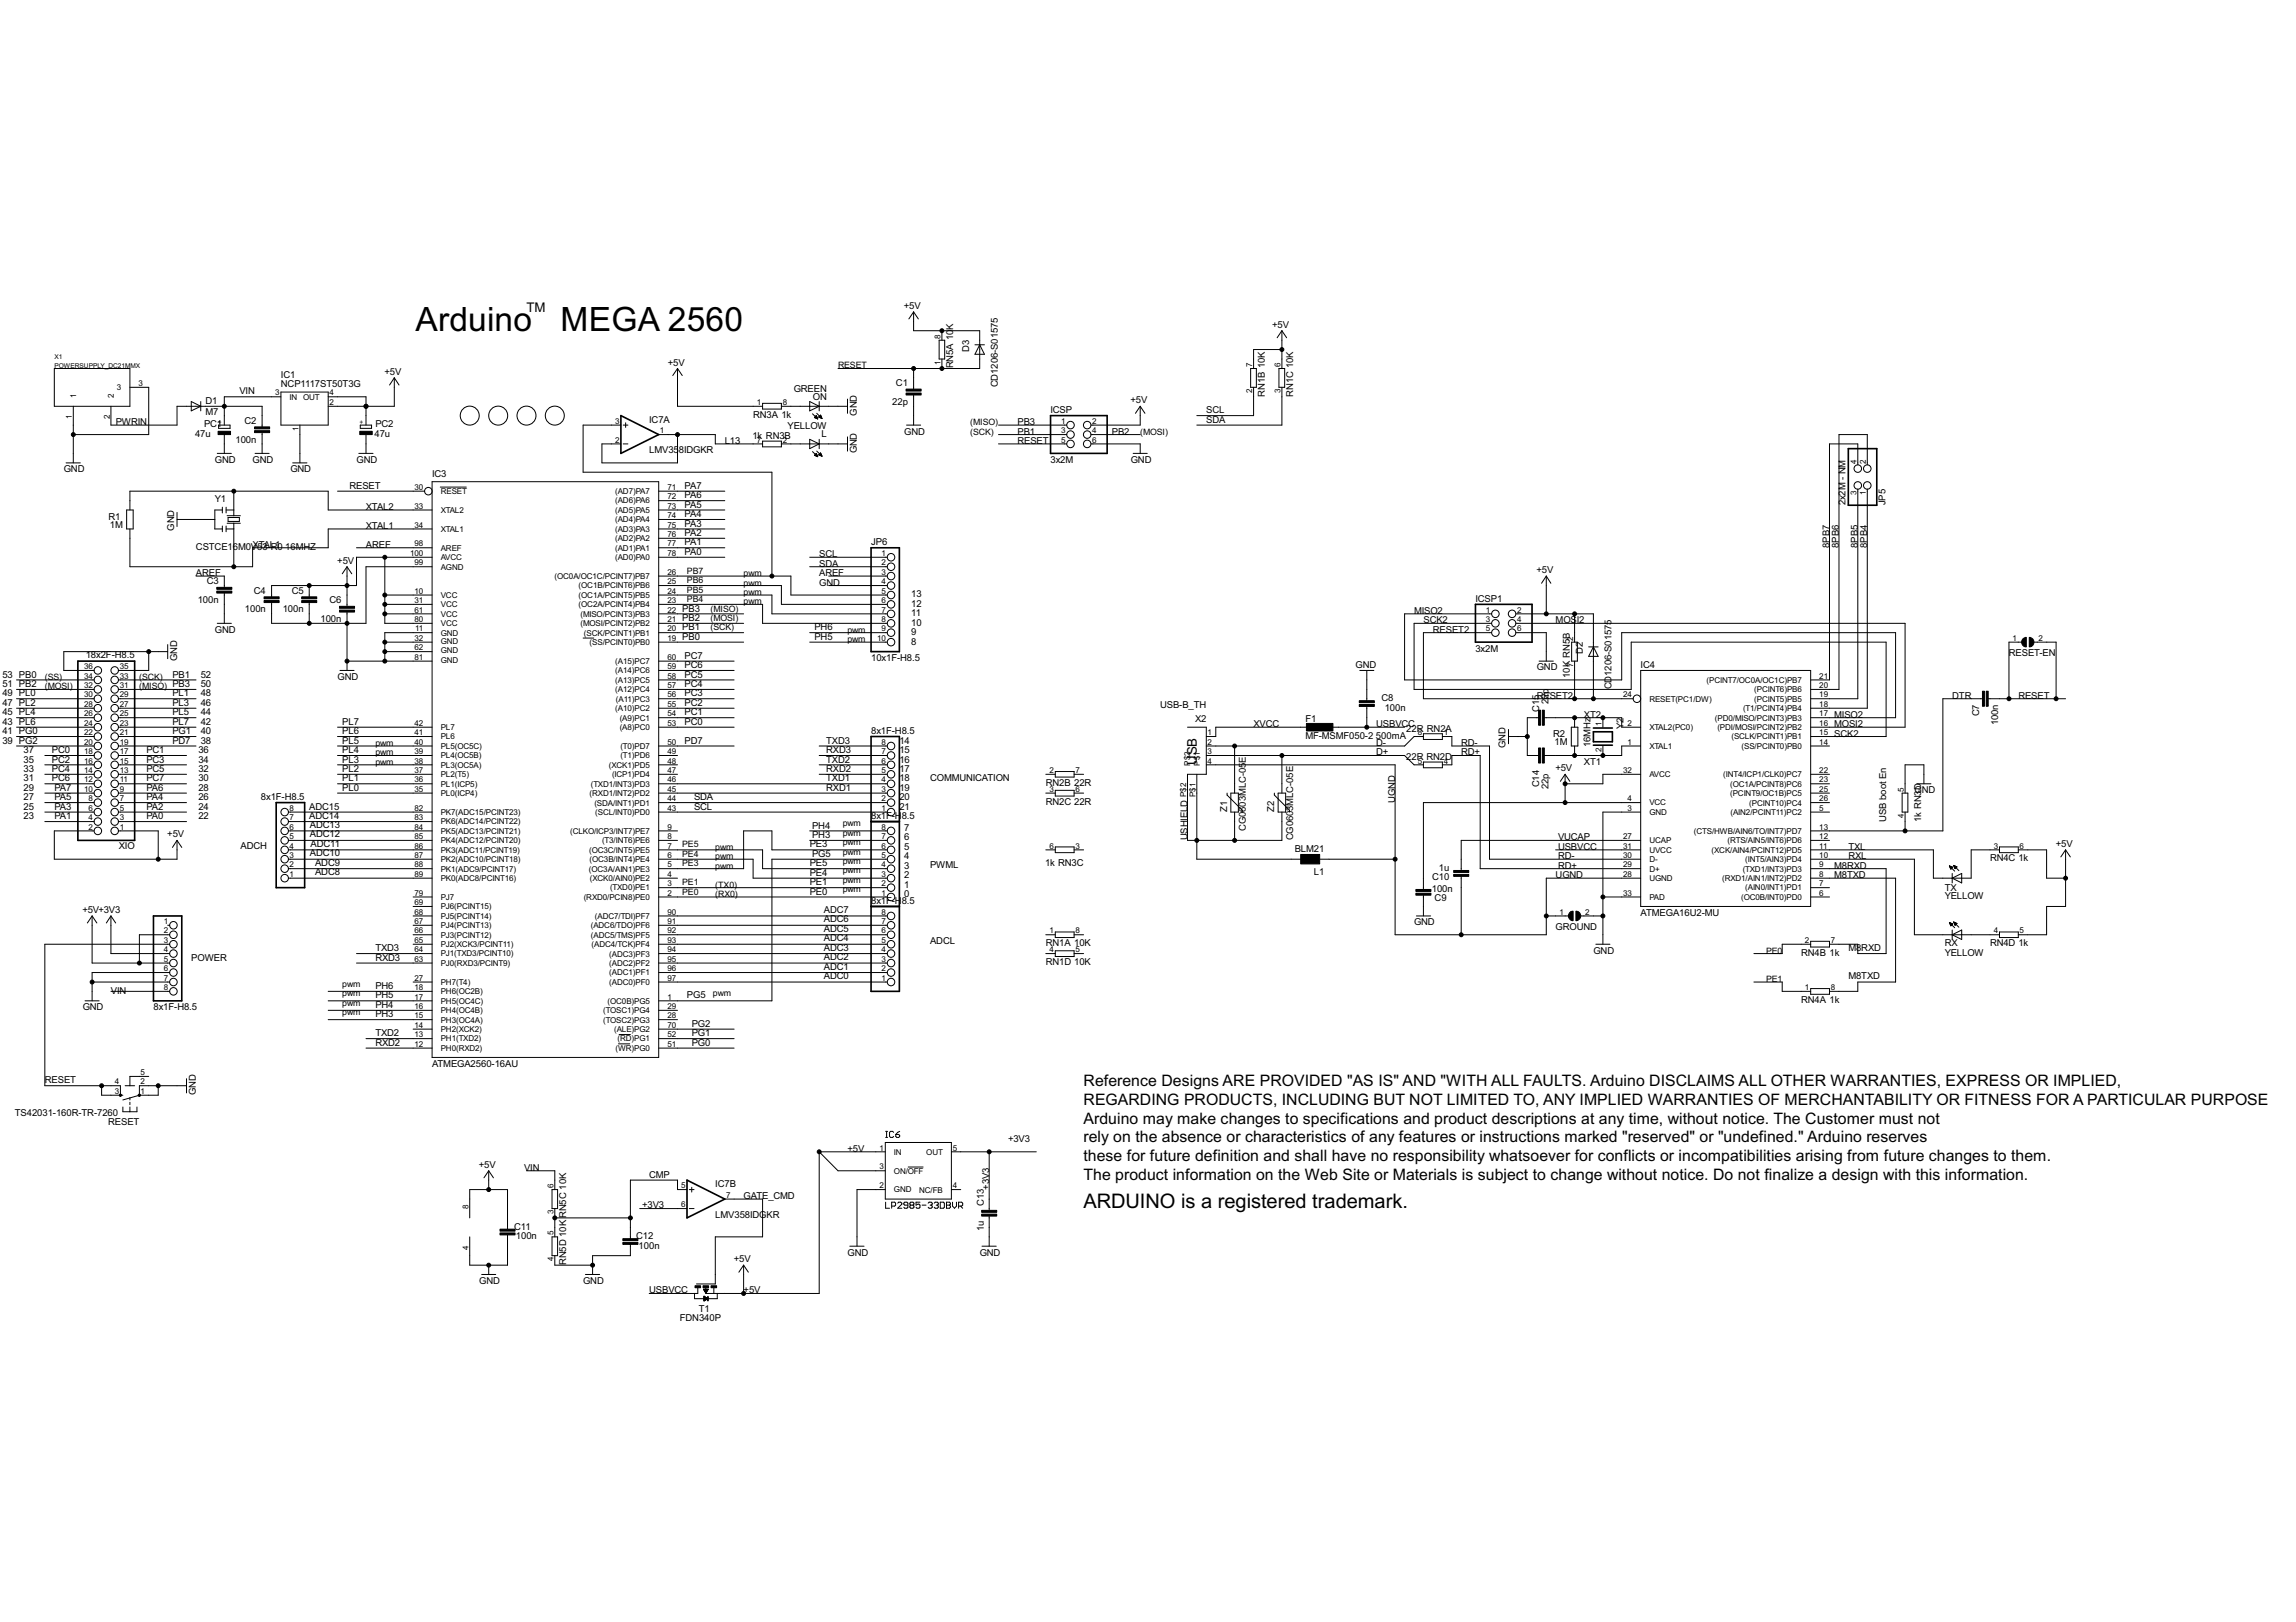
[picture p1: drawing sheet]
<svg xmlns="http://www.w3.org/2000/svg" width="297mm" height="210mm" viewBox="0 0 297 210" stroke-linecap="round" stroke-linejoin="round" font-family="sans-serif">
<defs><g id="words">
<g font-size="4.8">
<text x="53.8" y="42.8">Arduino</text>
<text x="72.5" y="42.8">MEGA 2560</text>
</g>
<text font-size="2.9" x="140.2" y="156.4">ARDUINO is a registered trademark.</text>
<g font-size="2.3">
<text x="140.2" y="140.5">Reference Designs ARE PROVIDED &quot;AS IS&quot; AND &quot;WITH ALL FAULTS. Arduino DISCLAIMS ALL OTHER WARRANTIES, EXPRESS OR IMPLIED,</text>
<text x="140.2" y="143">REGARDING PRODUCTS, INCLUDING BUT NOT LIMITED TO, ANY IMPLIED WARRANTIES OF MERCHANTABILITY OR FITNESS FOR A PARTICULAR PURPOSE</text>
<text x="140.2" y="145.4">Arduino may make changes to specifications and product descriptions at any time, without notice. The Customer must not</text>
<text x="140.2" y="147.8">rely on the absence or characteristics of any features or instructions marked &quot;reserved&quot; or &quot;undefined.&quot; Arduino reserves</text>
<text x="140.2" y="150.3">these for future definition and shall have no responsibility whatsoever for conflicts or incompatibilities arising from future changes to them.</text>
<text x="140.2" y="152.7">The product information on the Web Site or Materials is subject to change without notice. Do not finalize a design with this information.</text>
</g>
<g font-size="1.9">
<text x="68.1" y="40.4">TM</text>
<text x="154.8" y="99" transform="rotate(-90 154.8 99)">USB</text>
</g>
<g font-size="1.4">
<text x="116.9" y="40">+5V</text>
<text x="86.4" y="47.3">+5V</text>
<text x="123.3" y="47.7" transform="rotate(-90 123.3 47.7)">RN5A 10</text>
<text x="123.3" y="42.7" transform="rotate(-90 123.3 42.7)">K</text>
<text x="125.4" y="45.6" transform="rotate(-90 125.4 45.6)">D3</text>
<text x="164.6" y="42.4">+5V</text>
<text x="26.6" y="53.7">M7</text>
<text x="26.6" y="52.3">D1</text>
<text x="31" y="51">VIN</text>
<text x="36.3" y="50.1">NCP1117ST50T3G</text>
<text x="36.3" y="48.9">IC1</text>
<text x="49.7" y="48.5">+5V</text>
<text x="102.7" y="50.7">GREEN</text>
<text x="105.2" y="51.7">ON</text>
<text x="110.9" y="53.8" transform="rotate(-90 110.9 53.8)">GND</text>
<text x="115.4" y="52.4">22p</text>
<text x="115.9" y="49.9">C1</text>
<text x="129.1" y="50.1" transform="rotate(-90 129.1 50.1)">CD1206-S01575</text>
<text x="135.9" y="53.5">ICSP</text>
<text x="146.2" y="52.2">+5V</text>
<text x="156.1" y="53.5">SCL</text>
<text x="163.6" y="51.3" transform="rotate(-90 163.6 51.3)">RN1B 10K</text>
<text x="167.3" y="51.3" transform="rotate(-90 167.3 51.3)">RN1C 10K</text>
<text x="15" y="55">PWRIN</text>
<text x="25.2" y="56.5">47u</text>
<text x="26.4" y="55.3">PC1</text>
<text x="27.8" y="59.9">GND</text>
<text x="30.5" y="57.3">100n</text>
<text x="31.6" y="54.8">C2</text>
<text x="32.7" y="59.9">GND</text>
<text x="46.1" y="59.9">GND</text>
<text x="48.4" y="56.5">47u</text>
<text x="48.6" y="55.3">PC2</text>
<text x="84" y="58.7">LMV35</text>
<text x="84" y="54.7">IC7A</text>
<text x="87.8" y="58.7">8IDGKR</text>
<text x="93.8" y="57.5">L13</text>
<text x="97.3" y="56.8">1k RN3B</text>
<text x="97.4" y="54">RN3A 1k</text>
<text x="101.9" y="55.6">YELLOW</text>
<text x="106.3" y="56.6">L</text>
<text x="110.9" y="58.7" transform="rotate(-90 110.9 58.7)">GND</text>
<text x="117" y="56.2">GND</text>
<text x="131.6" y="57.5">RESET</text>
<text x="131.6" y="55">PB3</text>
<text x="131.6" y="56.2">PB1</text>
<text x="135.9" y="59.9">3x2M</text>
<text x="143.8" y="56.2">PB2</text>
<text x="146.3" y="59.9">GND</text>
<text x="156.1" y="54.7">SDA</text>
<text x="8.3" y="61.1">GND</text>
<text x="27.8" y="65">Y1</text>
<text x="37.6" y="61.1">GND</text>
<text x="45.2" y="63.3">RESET</text>
<text x="55.9" y="61.7">IC3</text>
<text x="88.6" y="65.7">PA5</text>
<text x="88.6" y="64.5">PA6</text>
<text x="88.6" y="63.3">PA7</text>
<text x="238.8" y="65.4" transform="rotate(-90 238.8 65.4)">2x2M - NM</text>
<text x="243.9" y="65.4" transform="rotate(-90 243.9 65.4)">JP5</text>
<text x="14" y="67.3">R1</text>
<text x="14.2" y="68.3">1M</text>
<text x="22.5" y="68.7" transform="rotate(-90 22.5 68.7)">GND</text>
<text x="25.4" y="71.1">CSTCE16M0VX5T3A-LR10</text>
<text x="36.9" y="71.1">16MHZ</text>
<text x="47.3" y="70.9">AREF</text>
<text x="47.3" y="66">XTAL2</text>
<text x="47.3" y="68.4">XTAL1</text>
<text x="88.6" y="71.8">PA0</text>
<text x="88.6" y="70.6">PA1</text>
<text x="88.6" y="69.4">PA2</text>
<text x="88.6" y="68.1">PA3</text>
<text x="88.6" y="66.9">PA4</text>
<text x="112.7" y="70.6">JP6</text>
<text x="236.7" y="70.9" transform="rotate(-90 236.7 70.9)">8PB7</text>
<text x="237.9" y="70.9" transform="rotate(-90 237.9 70.9)">8PB6</text>
<text x="240.4" y="70.9" transform="rotate(-90 240.4 70.9)">8PB5</text>
<text x="241.6" y="70.9" transform="rotate(-90 241.6 70.9)">8PB4</text>
<text x="25.4" y="74.6">AREF</text>
<text x="26.7" y="75.6">C3</text>
<text x="32.8" y="76.8">C4</text>
<text x="37.7" y="76.8">C5</text>
<text x="43.6" y="73">+5V</text>
<text x="106" y="75.8">GND</text>
<text x="106" y="74.6">AREF</text>
<text x="106" y="73.3">SDA</text>
<text x="106" y="72.1">SCL</text>
<text x="117.9" y="77.3">13</text>
<text x="190.9" y="77.9">ICSP1</text>
<text x="198.8" y="74.2">+5V</text>
<text x="25.6" y="78">100n</text>
<text x="27.8" y="81.9">GND</text>
<text x="31.7" y="79.3">100n</text>
<text x="36.6" y="79.3">100n</text>
<text x="41.5" y="80.5">100n</text>
<text x="42.6" y="78">C6</text>
<text x="88.3" y="79.1">PB3</text>
<text x="88.3" y="80.4">PB2</text>
<text x="88.3" y="81.6">PB1</text>
<text x="88.3" y="82.8">PB0</text>
<text x="105.4" y="82.8">PH5</text>
<text x="105.4" y="81.6">PH6</text>
<text x="117.9" y="83.4">8</text>
<text x="117.9" y="82.2">9</text>
<text x="117.9" y="81">10</text>
<text x="117.9" y="79.7">11</text>
<text x="117.9" y="78.5">12</text>
<text x="182.9" y="79.4">MISO2</text>
<text x="184.2" y="80.7">SCK2</text>
<text x="185.4" y="81.9">RESET2</text>
<text x="201.3" y="80.7">MOS</text>
<text x="204" y="80.7">I2</text>
<text x=".3" y="88.9">51 PB2</text>
<text x=".3" y="87.7">53 PB0</text>
<text x="11.1" y="85.2">18x2F-H8.5</text>
<text x="22.3" y="87.7">PB1</text>
<text x="22.9" y="85.5" transform="rotate(-90 22.9 85.5)">GND</text>
<text x="26" y="87.7">52</text>
<text x="26" y="88.9">50</text>
<text x="43.7" y="88">GND</text>
<text x="88.6" y="88.9">PC4</text>
<text x="88.6" y="87.7">PC5</text>
<text x="88.6" y="86.5">PC6</text>
<text x="88.6" y="85.2">PC7</text>
<text x="112.7" y="85.5">10x1F-H8.5</text>
<text x="175.4" y="86.4">GND</text>
<text x="190.9" y="84.3">3x2M</text>
<text x="198.8" y="86.8">GND</text>
<text x="203.1" y="87.7" transform="rotate(-90 203.1 87.7)">10K RN5B</text>
<text x="204.8" y="84.6" transform="rotate(-90 204.8 84.6)">D2</text>
<text x="208.5" y="89.2" transform="rotate(-90 208.5 89.2)">CD1206-S01575</text>
<text x="212.3" y="86.4">IC4</text>
<text x="259.9" y="84.9">RESET-EN</text>
<text x=".3" y="90.1">49 PL0</text>
<text x=".3" y="91.3">47 PL2</text>
<text x=".3" y="92.6">45 PL4</text>
<text x=".3" y="93.8">43 PL6</text>
<text x=".3" y="95">41 PG0</text>
<text x="22.3" y="95">PG1</text>
<text x="22.3" y="90.1">PL1</text>
<text x="22.3" y="91.3">PL3</text>
<text x="22.3" y="92.6">PL5</text>
<text x="22.3" y="93.8">PL7</text>
<text x="26" y="90.1">48</text>
<text x="26" y="91.3">46</text>
<text x="26" y="92.6">44</text>
<text x="26" y="93.8">42</text>
<text x="26" y="95">40</text>
<text x="44.3" y="95">PL6</text>
<text x="44.3" y="93.8">PL7</text>
<text x="88.6" y="93.8">PC0</text>
<text x="88.6" y="92.6">PC1</text>
<text x="88.6" y="91.3">PC2</text>
<text x="88.6" y="90.1">PC3</text>
<text x="112.7" y="94.9">8x1F-H8.5</text>
<text x="150.1" y="91.7">USB-B_TH</text>
<text x="154.6" y="93.5">X2</text>
<text x="162.2" y="94.1">XVCC</text>
<text x="168.9" y="95.7">MF-MSMF050-2</text>
<text x="168.9" y="93.4">F1</text>
<text x="178" y="95.7">500mA</text>
<text x="178.1" y="94.1">USBVCC</text>
<text x="178.7" y="90.7">C8</text>
<text x="179.1" y="92">100n</text>
<text x="181.9" y="94.7">22R RN2A</text>
<text x="198.8" y="90.4">RESET2</text>
<text x="199.1" y="92.1" transform="rotate(-90 199.1 92.1)">C15</text>
<text x="200.3" y="91.1" transform="rotate(-90 200.3 91.1)">22p</text>
<text x="200.9" y="95.4">R2</text>
<text x="204.9" y="92.9">XT2</text>
<text x="210" y="94.3" transform="rotate(-90 210 94.3)">Y2</text>
<text x="237.3" y="92.9">MISO2</text>
<text x="237.3" y="94.1">MOSI2</text>
<text x="237.3" y="95.3">SCK2</text>
<text x="252.6" y="90.4">DTR</text>
<text x="256" y="92.7" transform="rotate(-90 256 92.7)">C7</text>
<text x="258.5" y="93.9" transform="rotate(-90 258.5 93.9)">100n</text>
<text x="261.1" y="90.4">RESET</text>
<text x=".3" y="96.2">39 PG2</text>
<text x="3.1" y="101.1">31</text>
<text x="3.1" y="99.9">33</text>
<text x="3.1" y="98.7">35</text>
<text x="3.1" y="97.5">37</text>
<text x="6.7" y="97.5">PC0</text>
<text x="6.7" y="98.7">PC2</text>
<text x="6.7" y="99.9">PC4</text>
<text x="6.7" y="101.1">PC6</text>
<text x="18.9" y="97.5">PC1</text>
<text x="18.9" y="98.7">PC3</text>
<text x="18.9" y="99.9">PC5</text>
<text x="18.9" y="101.1">PC7</text>
<text x="22.3" y="96.2">PD7</text>
<text x="25.7" y="101.1">30</text>
<text x="25.7" y="99.9">32</text>
<text x="25.7" y="98.7">34</text>
<text x="25.7" y="97.5">36</text>
<text x="26" y="96.2">38</text>
<text x="44.3" y="101.1">PL1</text>
<text x="44.3" y="99.9">PL2</text>
<text x="44.3" y="98.7">PL3</text>
<text x="44.3" y="97.5">PL4</text>
<text x="44.3" y="96.2">PL5</text>
<text x="88.6" y="96.2">PD7</text>
<text x="106.9" y="101.1">TXD1</text>
<text x="106.9" y="99.9">RXD2</text>
<text x="106.9" y="97.5">RXD3</text>
<text x="106.9" y="98.7">TXD2</text>
<text x="106.9" y="96.2">TXD3</text>
<text x="116.4" y="97.5">15</text>
<text x="116.4" y="98.7">16</text>
<text x="116.4" y="99.9">17</text>
<text x="116.4" y="101.1">18</text>
<text x="116.4" y="96.2">14</text>
<text x="120.3" y="101.1">COMMUNICATION</text>
<text x="135.3" y="101.7">RN2B 22R</text>
<text x="161.2" y="98.7" transform="rotate(-90 161.2 98.7)">E</text>
<text x="178.1" y="96.5">D-</text>
<text x="178.1" y="97.8">D+</text>
<text x="181.9" y="98.4">22R RN2D</text>
<text x="189" y="96.5">RD-</text>
<text x="189" y="97.8">RD+</text>
<text x="194.8" y="96.8" transform="rotate(-90 194.8 96.8)">GND</text>
<text x="199.1" y="101.9" transform="rotate(-90 199.1 101.9)">C14</text>
<text x="201.1" y="96.4">1M</text>
<text x="201.2" y="99.8">+5V</text>
<text x="204.9" y="99">XT1</text>
<text x="205.8" y="96.7" transform="rotate(-90 205.8 96.7)">16MHz</text>
<text x="3.1" y="106">23</text>
<text x="3.1" y="104.8">25</text>
<text x="3.1" y="103.6">27</text>
<text x="3.1" y="102.3">29</text>
<text x="7" y="106">PA1</text>
<text x="7" y="104.8">PA3</text>
<text x="7" y="103.6">PA5</text>
<text x="7" y="102.3">PA7</text>
<text x="18.9" y="106">PA0</text>
<text x="18.9" y="104.8">PA2</text>
<text x="18.9" y="103.6">PA4</text>
<text x="18.9" y="102.3">PA6</text>
<text x="25.7" y="106">22</text>
<text x="25.7" y="104.8">24</text>
<text x="25.7" y="103.6">26</text>
<text x="25.7" y="102.3">28</text>
<text x="33.8" y="103.5">8x1F-H8.5</text>
<text x="40" y="106">ADC14</text>
<text x="40" y="104.8">ADC15</text>
<text x="40.1" y="107.2">ADC13</text>
<text x="44.3" y="102.3">PL0</text>
<text x="89.8" y="103.6">SDA</text>
<text x="89.8" y="104.8">SCL</text>
<text x="105.1" y="107.2">PH4</text>
<text x="106.9" y="102.3">RXD1</text>
<text x="112.7" y="105.9">8x1F-H</text>
<text x="116.4" y="102.3">19</text>
<text x="116.4" y="103.6">20</text>
<text x="116.4" y="104.8">21</text>
<text x="116.7" y="105.9">8.5</text>
<text x="117" y="107.5">7</text>
<text x="135.3" y="104.1">RN2C 22R</text>
<text x="158.7" y="105.1" transform="rotate(-90 158.7 105.1)">Z1</text>
<text x="161.2" y="107.5" transform="rotate(-90 161.2 107.5)">CG0603MLC-05</text>
<text x="164.8" y="105.1" transform="rotate(-90 164.8 105.1)">Z2</text>
<text x="180.5" y="103.9" transform="rotate(-90 180.5 103.9)">UGND</text>
<text x="200.3" y="102.1" transform="rotate(-90 200.3 102.1)">22p</text>
<text x="244" y="106.3" transform="rotate(-90 244 106.3)">USB boot En</text>
<text x="247.7" y="102.6">GND</text>
<text x="248.5" y="106.4" transform="rotate(-90 248.5 106.4)">1k RN3D</text>
<text x="15.4" y="109.9">XIO</text>
<text x="21.6" y="108.4">+5V</text>
<text x="31.1" y="109.9">ADCH</text>
<text x="40.1" y="110.8">ADC10</text>
<text x="40.1" y="108.4">ADC12</text>
<text x="40.2" y="109.6">ADC11</text>
<text x="40.8" y="112">ADC9</text>
<text x="40.8" y="113.3">ADC8</text>
<text x="104.8" y="112.1">PE5</text>
<text x="104.8" y="113.3">PE4</text>
<text x="104.8" y="109.7">PE3</text>
<text x="105.1" y="108.4">PH3</text>
<text x="105.1" y="110.9">PG5</text>
<text x="117" y="113.6">2</text>
<text x="117" y="112.4">3</text>
<text x="117" y="111.2">4</text>
<text x="117" y="110">5</text>
<text x="117" y="108.8">6</text>
<text x="120.3" y="112.3">PWML</text>
<text x="135.2" y="112">1k RN3C</text>
<text x="153.6" y="108.8" transform="rotate(-90 153.6 108.8)">USHIELD</text>
<text x="167.3" y="108.8" transform="rotate(-90 167.3 108.8)">CG0603MLC-05E</text>
<text x="167.5" y="110.2">BLM21</text>
<text x="170" y="113.3">L1</text>
<text x="185.3" y="113.9">C10</text>
<text x="186.2" y="112.7">1u</text>
<text x="201.3" y="113.6">UGND</text>
<text x="201.6" y="110">USBVCC</text>
<text x="201.6" y="108.8">VUCAP</text>
<text x="201.6" y="111.2">RD-</text>
<text x="201.6" y="112.4">RD+</text>
<text x="237.3" y="112.4">M8RXD</text>
<text x="237.3" y="113.6">M8TXD</text>
<text x="239.1" y="111.2">RXL</text>
<text x="239.1" y="110">TXL</text>
<text x="257.5" y="111.4">RN4C 1k</text>
<text x="266" y="109.6">+5V</text>
<text x="10.7" y="118.2">+5V+3V3</text>
<text x="104.8" y="114.6">PE1</text>
<text x="104.8" y="115.8">PE0</text>
<text x="106.6" y="119.4">ADC6</text>
<text x="106.6" y="118.2">ADC7</text>
<text x="112.7" y="116.9">8x1F-H</text>
<text x="116.7" y="116.9">8.5</text>
<text x="117" y="116.1">0</text>
<text x="117" y="114.9">1</text>
<text x="182.9" y="119.7">GND</text>
<text x="185.2" y="115.4">100n</text>
<text x="185.6" y="116.6">C9</text>
<text x="212.3" y="118.5">ATMEGA16U2-MU</text>
<text x="251.6" y="116.4">YELLOW</text>
<text x="251.6" y="115.4">TX</text>
<text x="24.7" y="124.3">POWER</text>
<text x="48.6" y="124.3">RXD3</text>
<text x="48.6" y="123.1">TXD3</text>
<text x="106.6" y="124.3">ADC2</text>
<text x="106.6" y="125.5">ADC1</text>
<text x="106.6" y="123">ADC3</text>
<text x="106.6" y="121.8">ADC4</text>
<text x="106.6" y="120.6">ADC5</text>
<text x="120.3" y="122.1">ADCL</text>
<text x="135.3" y="122.4">RN1A 10K</text>
<text x="135.3" y="124.9">RN1D 10K</text>
<text x="201.3" y="120.4">GROUND</text>
<text x="206.1" y="123.4">GND</text>
<text x="233" y="123.7">RN4B 1k</text>
<text x="239.1" y="123">M8RXD</text>
<text x="251.6" y="123.7">YELLOW</text>
<text x="251.6" y="122.4">RX</text>
<text x="257.5" y="122.4">RN4D 1k</text>
<text x="10.7" y="130.7">GND</text>
<text x="14.4" y="128.6">VIN</text>
<text x="19.9" y="130.7">8x1F-H8.5</text>
<text x="48.6" y="131.7">PH3</text>
<text x="48.6" y="130.4">PH4</text>
<text x="48.6" y="129.2">PH5</text>
<text x="48.6" y="128">PH6</text>
<text x="88.9" y="129.2">PG5</text>
<text x="106.6" y="126.7">ADC0</text>
<text x="233" y="129.8">RN4A 1k</text>
<text x="239.1" y="126.7">M8TXD</text>
<text x="48.6" y="135.3">RXD2</text>
<text x="48.6" y="134.1">TXD2</text>
<text x="89.5" y="135.3">PG0</text>
<text x="89.5" y="134.1">PG1</text>
<text x="89.5" y="132.9">PG2</text>
<text x="5.8" y="140.2">RESET</text>
<text x="25.4" y="141.7" transform="rotate(-90 25.4 141.7)">GND</text>
<text x="55.9" y="138.1">ATMEGA2560-16AU</text>
<text x="1.9" y="144.4">TS42031-160R-TR-7260</text>
<text x="14" y="145.6">RESET</text>
<text x="109.6" y="149.1">+5V</text>
<text x="130.4" y="147.8">+3V3</text>
<text x="62" y="151.1">+5V</text>
<text x="67.8" y="151.5">VIN</text>
<text x="84" y="152.4">CMP</text>
<text x="92.5" y="153.6">IC7B</text>
<text x="96.2" y="155.2">GATE_CMD</text>
<text x="128" y="153.9" transform="rotate(-90 128 153.9)">+3V3</text>
<text x="66.5" y="159.1">C11</text>
<text x="66.7" y="160.4">100n</text>
<text x="82.3" y="160.4">C12</text>
<text x="82.6" y="161.6">100n</text>
<text x="83.1" y="156.4">+3V3</text>
<text x="92.5" y="157.6">LMV358IDGKR</text>
<text x="127.3" y="159.3" transform="rotate(-90 127.3 159.3)">1u</text>
<text x="127.3" y="156.1" transform="rotate(-90 127.3 156.1)">C13</text>
<text x="62" y="166.2">GND</text>
<text x="73.2" y="163.7" transform="rotate(-90 73.2 163.7)">RN5D 10K RN5C 10K</text>
<text x="75.4" y="166.2">GND</text>
<text x="84" y="167.4">USBVCC</text>
<text x="94.9" y="163.3">+5V</text>
<text x="96.2" y="167.4">+5V</text>
<text x="109.6" y="162.5">GND</text>
<text x="126.7" y="162.5">GND</text>
<text x="88" y="171">FDN340P</text>
<text x="90.4" y="169.8">T1</text>
</g>
<g font-size="1.3">
<text x="108.4" y="47.7">RESET</text>
<text x="125.5" y="56.2">(SCK)</text>
<text x="125.5" y="55">(MISO)</text>
<text x="147.5" y="56.2">(MOSI)</text>
<text x="88.9" y="76.7">PB5</text>
<text x="88.9" y="77.9">PB4</text>
<text x="88.9" y="75.5">PB6</text>
<text x="88.9" y="74.2">PB7</text>
<text x="96.2" y="74.6">pwm</text>
<text x="96.2" y="75.8">pwm</text>
<text x="96.2" y="77">pwm</text>
<text x="91.9" y="79.1">(MISO)</text>
<text x="91.9" y="81.6">(SCK)</text>
<text x="91.9" y="80.4">(MOSI)</text>
<text x="96.2" y="78.2">pwm</text>
<text x="109.6" y="81.9">pwm</text>
<text x="109.6" y="83.1">pwm</text>
<text x="5.8" y="88">(SS)</text>
<text x="5.8" y="89.2">(MOSI)</text>
<text x="18" y="88">(SCK)</text>
<text x="18" y="89.2">(MISO) PB3</text>
<text x="48.6" y="96.5">pwm</text>
<text x="48.6" y="97.8">pwm</text>
<text x="48.6" y="99">pwm</text>
<text x="109" y="106.9">pwm</text>
<text x="88.3" y="109.7">PE5</text>
<text x="88.3" y="110.9">PE4</text>
<text x="88.3" y="112.1">PE3</text>
<text x="92.5" y="110">pwm</text>
<text x="92.5" y="111.2">pwm</text>
<text x="92.5" y="112.4">pwm</text>
<text x="109" y="108.1">pwm</text>
<text x="109" y="113">pwm</text>
<text x="109" y="109.4">pwm</text>
<text x="109" y="110.6">pwm</text>
<text x="109" y="111.8">pwm</text>
<text x="88.3" y="114.6">PE1</text>
<text x="88.3" y="115.8">PE0</text>
<text x="92.5" y="114.9">(TX0)</text>
<text x="92.5" y="116.1">(RX0)</text>
<text x="109" y="114.3">pwm</text>
<text x="109" y="115.5">pwm</text>
<text x="228.5" y="123.4">PE0</text>
<text x="44.3" y="127.7">pwm</text>
<text x="44.3" y="128.9">pwm</text>
<text x="44.3" y="130.1">pwm</text>
<text x="44.3" y="131.4">pwm</text>
<text x="92.2" y="128.9">pwm</text>
<text x="228.5" y="127.1">PE1</text>
</g>
<g font-size="1.2">
<text x="121.7" y="47.2" transform="rotate(-90 121.7 47.2)">1</text>
<text x="121.7" y="43.8" transform="rotate(-90 121.7 43.8)">8</text>
<text x="162" y="47.5" transform="rotate(-90 162 47.5)">7</text>
<text x="165.7" y="47.5" transform="rotate(-90 165.7 47.5)">6</text>
<text x="9.8" y="51.4" transform="rotate(-90 9.8 51.4)">1</text>
<text x="14.7" y="51.4" transform="rotate(-90 14.7 51.4)">2</text>
<text x="15.1" y="50.5">3</text>
<text x="17.9" y="50">3</text>
<text x="35.6" y="51.2">3</text>
<text x="37.5" y="51.7">IN OUT</text>
<text x="42.6" y="51.2">4</text>
<text x="42.6" y="52.4">2</text>
<text x="97.9" y="52.4">1</text>
<text x="101.3" y="52.4">8</text>
<text x="162" y="50.9" transform="rotate(-90 162 50.9)">2</text>
<text x="165.7" y="50.9" transform="rotate(-90 165.7 50.9)">3</text>
<text x="9.3" y="54.3" transform="rotate(-90 9.3 54.3)">1</text>
<text x="14.2" y="54.3" transform="rotate(-90 14.2 54.3)">2</text>
<text x="38.6" y="55.8" transform="rotate(-90 38.6 55.8)">1</text>
<text x="79.6" y="57.3">2</text>
<text x="79.6" y="54.8">3</text>
<text x="85.4" y="56.1">1</text>
<text x="97.9" y="57.3">7</text>
<text x="101.3" y="57.3">2</text>
<text x="137.3" y="54.8">1</text>
<text x="137.3" y="56.1">3</text>
<text x="137.3" y="57.3">5</text>
<text x="141.3" y="54.8">2</text>
<text x="141.3" y="56.1">4</text>
<text x="141.3" y="57.3">6</text>
<text x="240.2" y="60" transform="rotate(-90 240.2 60)">4</text>
<text x="241.4" y="60" transform="rotate(-90 241.4 60)">2</text>
<text x="53.6" y="63.4">30</text>
<text x="53.6" y="65.8">33</text>
<text x="57" y="63.9">RESET</text>
<text x="79.6" y="65.2">(AD6)PA6</text>
<text x="79.6" y="63.9">(AD7)PA7</text>
<text x="86.3" y="65.8">73</text>
<text x="86.3" y="64.6">72</text>
<text x="86.3" y="63.4">71</text>
<text x="240.2" y="64" transform="rotate(-90 240.2 64)">3</text>
<text x="241.4" y="64" transform="rotate(-90 241.4 64)">1</text>
<text x="53.1" y="71.9">100</text>
<text x="53.6" y="70.7">98</text>
<text x="53.6" y="68.3">34</text>
<text x="57" y="71.3">AREF</text>
<text x="57" y="68.8">XTAL1</text>
<text x="57" y="66.4">XTAL2</text>
<text x="79.6" y="71.3">(AD1)PA1</text>
<text x="79.6" y="70">(AD2)PA2</text>
<text x="79.6" y="68.8">(AD3)PA3</text>
<text x="79.6" y="67.6">(AD4)PA4</text>
<text x="79.6" y="66.4">(AD5)PA5</text>
<text x="86.3" y="71.9">78</text>
<text x="86.3" y="70.7">77</text>
<text x="86.3" y="69.5">76</text>
<text x="86.3" y="68.3">75</text>
<text x="86.3" y="67.1">74</text>
<text x="114.1" y="71.9">1</text>
<text x="53.6" y="73.2">99</text>
<text x="53.6" y="76.8">10</text>
<text x="57" y="73.7">AGND</text>
<text x="57" y="72.5">AVCC</text>
<text x="57" y="77.4">VCC</text>
<text x="71.7" y="74.9">(OC0A/OC1C/PCINT7)PB7</text>
<text x="74.9" y="77.4">(OC1A/PCINT5)PB5</text>
<text x="74.9" y="76.2">(OC1B/PCINT6)PB6</text>
<text x="79.6" y="72.5">(AD0)PA0</text>
<text x="86.3" y="74.4">26</text>
<text x="86.3" y="76.8">24</text>
<text x="86.3" y="75.6">25</text>
<text x="114.1" y="73.2">2</text>
<text x="114.1" y="74.4">3</text>
<text x="114.1" y="75.6">4</text>
<text x="114.1" y="76.8">5</text>
<text x="53.6" y="82.9">32</text>
<text x="53.6" y="78">31</text>
<text x="53.6" y="79.3">61</text>
<text x="53.6" y="80.5">80</text>
<text x="53.7" y="81.7">11</text>
<text x="57" y="82.2">GND</text>
<text x="57" y="83.3">GND</text>
<text x="57" y="79.8">VCC</text>
<text x="57" y="78.6">VCC</text>
<text x="57" y="81">VCC</text>
<text x="74.9" y="78.6">(OC2A/PCINT4)PB4</text>
<text x="75.1" y="79.8">(MISO/PCINT3)PB3</text>
<text x="75.1" y="81">(MOSI/PCINT2)PB2</text>
<text x="75.5" y="82.3">(SCK/PCINT1)PB1</text>
<text x="76.3" y="83.5">(SS/PCINT0)PB0</text>
<text x="86.3" y="79.3">22</text>
<text x="86.3" y="80.5">21</text>
<text x="86.3" y="78">23</text>
<text x="86.3" y="81.7">20</text>
<text x="86.3" y="82.9">19</text>
<text x="113.5" y="82.9">10</text>
<text x="114.1" y="78">6</text>
<text x="114.1" y="79.3">7</text>
<text x="114.1" y="80.5">8</text>
<text x="114.1" y="81.7">9</text>
<text x="192.2" y="79.3">1</text>
<text x="192.2" y="80.5">3</text>
<text x="192.2" y="81.7">5</text>
<text x="196.3" y="79.3">2</text>
<text x="196.3" y="80.5">4</text>
<text x="196.3" y="81.7">6</text>
<text x="203.5" y="82.9" transform="rotate(-90 203.5 82.9)">2</text>
<text x="260.4" y="82.9">1</text>
<text x="263.7" y="82.9">2</text>
<text x="10.9" y="89">32</text>
<text x="10.9" y="87.8">34</text>
<text x="10.9" y="86.6">36</text>
<text x="15.5" y="89">31</text>
<text x="15.5" y="87.8">33</text>
<text x="15.5" y="86.6">35</text>
<text x="53.6" y="84.2">62</text>
<text x="53.6" y="85.4">81</text>
<text x="57" y="84.6">GND</text>
<text x="57" y="85.8">GND</text>
<text x="79.6" y="89.6">(A12)PC4</text>
<text x="79.6" y="88.4">(A13)PC5</text>
<text x="79.6" y="87.1">(A14)PC6</text>
<text x="79.6" y="85.9">(A15)PC7</text>
<text x="86.3" y="89">57</text>
<text x="86.3" y="87.8">58</text>
<text x="86.3" y="86.6">59</text>
<text x="86.3" y="85.4">60</text>
<text x="203.5" y="86.3" transform="rotate(-90 203.5 86.3)">7</text>
<text x="220.8" y="88.4">(PCINT7/OC0A/OC1C)PB7</text>
<text x="226.9" y="89.6">(PCINT6)PB6</text>
<text x="235.4" y="89">20</text>
<text x="235.4" y="87.8">21</text>
<text x="10.9" y="95.1">22</text>
<text x="10.9" y="93.9">24</text>
<text x="10.9" y="92.7">26</text>
<text x="10.9" y="91.5">28</text>
<text x="10.9" y="90.3">30</text>
<text x="15.5" y="95.1">21</text>
<text x="15.5" y="93.9">23</text>
<text x="15.5" y="92.7">25</text>
<text x="15.5" y="91.5">27</text>
<text x="15.5" y="90.3">29</text>
<text x="53.6" y="95.1">41</text>
<text x="53.6" y="93.9">42</text>
<text x="57" y="95.7">PL6</text>
<text x="57" y="94.5">PL7</text>
<text x="79.6" y="92">(A10)PC2</text>
<text x="79.7" y="90.8">(A11)PC3</text>
<text x="80.2" y="94.5">(A8)PC0</text>
<text x="80.2" y="93.3">(A9)PC1</text>
<text x="86.3" y="93.9">53</text>
<text x="86.3" y="92.7">54</text>
<text x="86.3" y="91.5">55</text>
<text x="86.3" y="90.3">56</text>
<text x="156.2" y="95.1">1</text>
<text x="183.4" y="95.1">8</text>
<text x="186.8" y="95.1">1</text>
<text x="207.2" y="93.9" transform="rotate(-90 207.2 93.9)">1</text>
<text x="210" y="90.3">24</text>
<text x="210.6" y="93.9">2</text>
<text x="213.4" y="90.8">RESET(PC1/DW)</text>
<text x="213.4" y="94.5">XTAL2(PC0)</text>
<text x="221.9" y="93.3">(PD0/MISO/PCINT3)PB3</text>
<text x="222.2" y="94.5">(PDI/MOSI/PCINT2)PB2</text>
<text x="224" y="95.7">(SCLK/PCINT1)PB1</text>
<text x="225.5" y="92">(T1/PCINT4)PB4</text>
<text x="226.9" y="90.8">(PCINT5)PB5</text>
<text x="235.4" y="90.3">19</text>
<text x="235.4" y="92.7">17</text>
<text x="235.4" y="93.9">16</text>
<text x="235.4" y="95.1">15</text>
<text x="235.4" y="91.5">18</text>
<text x="10.9" y="101.3">12</text>
<text x="10.9" y="100">14</text>
<text x="10.9" y="98.8">16</text>
<text x="10.9" y="97.6">18</text>
<text x="10.9" y="96.4">20</text>
<text x="15.5" y="101.3">11</text>
<text x="15.5" y="100">13</text>
<text x="15.5" y="98.8">15</text>
<text x="15.5" y="97.6">17</text>
<text x="15.5" y="96.4">19</text>
<text x="53.6" y="101.3">36</text>
<text x="53.6" y="100">37</text>
<text x="53.6" y="98.8">38</text>
<text x="53.6" y="97.6">39</text>
<text x="53.6" y="96.4">40</text>
<text x="57" y="101.8">PL1(ICP5)</text>
<text x="57" y="100.6">PL2(T5)</text>
<text x="57" y="99.3">PL3(OC5A)</text>
<text x="57" y="98.1">PL4(OC5B)</text>
<text x="57" y="96.9">PL5(OC5C)</text>
<text x="76.4" y="101.8">(TXD1/INT3)PD3</text>
<text x="78.8" y="99.4">(XCK1)PD5</text>
<text x="79.2" y="100.6">(ICP1)PD4</text>
<text x="80.3" y="96.9">(T0)PD7</text>
<text x="80.3" y="98.1">(T1)PD6</text>
<text x="86.3" y="100">47</text>
<text x="86.3" y="96.4">50</text>
<text x="86.3" y="97.6">49</text>
<text x="86.3" y="101.3">46</text>
<text x="86.3" y="98.8">48</text>
<text x="114.1" y="101.3">4</text>
<text x="114.1" y="100">5</text>
<text x="114.1" y="98.8">6</text>
<text x="114.1" y="97.6">7</text>
<text x="114.1" y="96.4">8</text>
<text x="135.8" y="100">2</text>
<text x="139.1" y="100">7</text>
<text x="154" y="99.1" transform="rotate(-90 154 99.1)">P$2</text>
<text x="155.2" y="99.1" transform="rotate(-90 155.2 99.1)">P$1</text>
<text x="156.2" y="96.4">2</text>
<text x="156.2" y="97.6">3</text>
<text x="156.2" y="98.8">4</text>
<text x="183.4" y="98.8">5</text>
<text x="186.8" y="98.8">4</text>
<text x="207.2" y="97.3" transform="rotate(-90 207.2 97.3)">2</text>
<text x="210" y="100">32</text>
<text x="210.6" y="96.4">1</text>
<text x="213.4" y="100.6">AVCC</text>
<text x="213.4" y="96.9">XTAL1</text>
<text x="222.9" y="100.6">(INT4/ICP1/CLK0)PC7</text>
<text x="223.8" y="101.8">(OC1A/PCINT8)PC6</text>
<text x="225.3" y="96.9">(SS/PCINT0)PB0</text>
<text x="235.4" y="100">22</text>
<text x="235.4" y="101.3">23</text>
<text x="235.4" y="96.4">14</text>
<text x="10.9" y="102.5">10</text>
<text x="11.4" y="107.4">2</text>
<text x="11.4" y="106.1">4</text>
<text x="11.4" y="104.9">6</text>
<text x="11.4" y="103.7">8</text>
<text x="15.5" y="107.4">1</text>
<text x="15.5" y="106.1">3</text>
<text x="15.5" y="104.9">5</text>
<text x="15.5" y="103.7">7</text>
<text x="15.5" y="102.5">9</text>
<text x="37.5" y="107.4">6</text>
<text x="37.5" y="106.1">7</text>
<text x="37.5" y="104.9">8</text>
<text x="53.6" y="107.4">84</text>
<text x="53.6" y="106.1">83</text>
<text x="53.6" y="104.9">82</text>
<text x="53.6" y="102.5">35</text>
<text x="57" y="107.9">PK5(ADC13/PCINT21)</text>
<text x="57" y="106.7">PK6(ADC14/PCINT22)</text>
<text x="57" y="105.5">PK7(ADC15/PCINT23)</text>
<text x="57" y="103">PL0(ICP4)</text>
<text x="73.8" y="107.9">(CLKO/ICP3/INT7)PE7</text>
<text x="76.3" y="103">(RXD1/INT2)PD2</text>
<text x="76.9" y="104.2">(SDA/INT1)PD1</text>
<text x="77" y="105.5">(SCL/INT0)PD0</text>
<text x="86.3" y="107.4">9</text>
<text x="86.3" y="102.5">45</text>
<text x="86.3" y="104.9">43</text>
<text x="86.3" y="103.7">44</text>
<text x="114.1" y="107.4">8</text>
<text x="114.1" y="104.9">1</text>
<text x="114.1" y="103.7">2</text>
<text x="114.1" y="102.5">3</text>
<text x="135.8" y="102.5">3</text>
<text x="139.1" y="102.5">6</text>
<text x="153.4" y="103.1" transform="rotate(-90 153.4 103.1)">P$2</text>
<text x="154.7" y="103.1" transform="rotate(-90 154.7 103.1)">P$1</text>
<text x="210.6" y="104.9">3</text>
<text x="210.6" y="103.7">4</text>
<text x="213.4" y="105.5">GND</text>
<text x="213.4" y="104.2">VCC</text>
<text x="219.1" y="107.9">(CTS/HWB/AIN6/TO/INT7)PD7</text>
<text x="223.8" y="103">(PCINT9/OC1B)PC5</text>
<text x="223.9" y="105.5">(AIN2/PCINT11)PC2</text>
<text x="226.3" y="104.2">(PCINT10)PC4</text>
<text x="235.4" y="104.9">5</text>
<text x="235.4" y="107.4">13</text>
<text x="235.4" y="102.5">25</text>
<text x="235.4" y="103.7">26</text>
<text x="246.3" y="105.8" transform="rotate(-90 246.3 105.8)">4</text>
<text x="246.3" y="102.5" transform="rotate(-90 246.3 102.5)">5</text>
<text x="37.5" y="113.5">1</text>
<text x="37.5" y="112.2">2</text>
<text x="37.5" y="111">3</text>
<text x="37.5" y="109.8">4</text>
<text x="37.5" y="108.6">5</text>
<text x="53.6" y="113.5">89</text>
<text x="53.6" y="112.2">88</text>
<text x="53.6" y="111">87</text>
<text x="53.6" y="109.8">86</text>
<text x="53.6" y="108.6">85</text>
<text x="57" y="112.8">PK1(ADC9/PCINT17)</text>
<text x="57" y="111.6">PK2(ADC10/PCINT18)</text>
<text x="57" y="110.3">PK3(ADC11/PCINT19)</text>
<text x="57" y="109.1">PK4(ADC12/PCINT20)</text>
<text x="76.2" y="112.8">(OC3A/AIN1)PE3</text>
<text x="76.2" y="110.4">(OC3C/INT5)PE5</text>
<text x="76.3" y="111.6">(OC3B/INT4)PE4</text>
<text x="77.9" y="109.1">(T3/INT6)PE6</text>
<text x="86.3" y="112.2">5</text>
<text x="86.3" y="111">6</text>
<text x="86.3" y="109.8">7</text>
<text x="86.3" y="108.6">8</text>
<text x="86.3" y="113.5">4</text>
<text x="114.1" y="113.5">3</text>
<text x="114.1" y="112.2">4</text>
<text x="114.1" y="111">5</text>
<text x="114.1" y="109.8">6</text>
<text x="114.1" y="108.6">7</text>
<text x="135.8" y="109.8">6</text>
<text x="139.1" y="109.8">3</text>
<text x="210" y="112.2">29</text>
<text x="210" y="111">30</text>
<text x="210" y="108.6">27</text>
<text x="210" y="113.5">28</text>
<text x="210" y="109.8">31</text>
<text x="213.4" y="112.8">D+</text>
<text x="213.4" y="111.6">D-</text>
<text x="213.4" y="109.1">UCAP</text>
<text x="213.4" y="110.3">UVCC</text>
<text x="221.4" y="110.4">(XCK/AIN4/PCINT12)PD5</text>
<text x="223.5" y="109.1">(RTS/AIN5/INT6)PD6</text>
<text x="225.5" y="112.8">(TXD1/INT3)PD3</text>
<text x="225.8" y="111.6">(INT5/AIN3)PD4</text>
<text x="235.4" y="111">10</text>
<text x="235.4" y="108.6">12</text>
<text x="235.4" y="113.5">8</text>
<text x="235.4" y="112.2">9</text>
<text x="235.4" y="109.8">11</text>
<text x="257.9" y="109.8">3</text>
<text x="261.3" y="109.8">6</text>
<text x="21.2" y="119.6">1</text>
<text x="53.6" y="119.6">67</text>
<text x="53.6" y="118.4">68</text>
<text x="53.6" y="117.1">69</text>
<text x="53.6" y="115.9">79</text>
<text x="57" y="118.9">PJ5(PCINT14)</text>
<text x="57" y="117.7">PJ6(PCINT15)</text>
<text x="57" y="116.4">PJ7</text>
<text x="57" y="114">PK0(ADC8/PCINT16)</text>
<text x="75.5" y="116.5">(RXD0/PCIN8)PE0</text>
<text x="76.3" y="114">(XCK0/AIN0)PE2</text>
<text x="77" y="118.9">(ADC7/TDI)PF7</text>
<text x="78.9" y="115.2">(TXD0)PE1</text>
<text x="86.3" y="119.6">91</text>
<text x="86.3" y="118.4">90</text>
<text x="86.3" y="115.9">2</text>
<text x="86.3" y="114.7">3</text>
<text x="114.1" y="115.9">1</text>
<text x="114.1" y="114.7">2</text>
<text x="114.1" y="119.6">7</text>
<text x="114.1" y="118.4">8</text>
<text x="201.7" y="118.4">1</text>
<text x="205.1" y="118.4">2</text>
<text x="210" y="115.9">33</text>
<text x="213.4" y="116.4">PAD</text>
<text x="213.4" y="114">UGND</text>
<text x="222.8" y="114">(RXD1/AIN1/INT2)PD2</text>
<text x="225.2" y="116.5">(OC0B/INT0)PD0</text>
<text x="225.8" y="115.2">(AIN0/INT1)PD1</text>
<text x="235.4" y="114.7">7</text>
<text x="235.4" y="115.9">6</text>
<text x="21.2" y="120.8">2</text>
<text x="21.2" y="122">3</text>
<text x="21.2" y="123.2">4</text>
<text x="21.2" y="124.5">5</text>
<text x="21.2" y="125.7">6</text>
<text x="53.6" y="124.5">63</text>
<text x="53.6" y="123.2">64</text>
<text x="53.6" y="122">65</text>
<text x="53.6" y="120.8">66</text>
<text x="57" y="125">PJ0(RXD3/PCINT9)</text>
<text x="57" y="123.8">PJ1(TXD3/PCINT10)</text>
<text x="57" y="122.6">PJ2(XCK3/PCINT11)</text>
<text x="57" y="121.3">PJ3(PCINT12)</text>
<text x="57" y="120.1">PJ4(PCINT13)</text>
<text x="76.4" y="120.1">(ADC6/TDO)PF6</text>
<text x="76.4" y="121.3">(ADC5/TMS)PF5</text>
<text x="76.5" y="122.6">(ADC4/TCK)PF4</text>
<text x="78.8" y="125">(ADC2)PF2</text>
<text x="78.8" y="123.8">(ADC3)PF3</text>
<text x="86.3" y="125.7">96</text>
<text x="86.3" y="124.5">95</text>
<text x="86.3" y="123.2">94</text>
<text x="86.3" y="122">93</text>
<text x="86.3" y="120.8">92</text>
<text x="114.1" y="125.7">2</text>
<text x="114.1" y="124.5">3</text>
<text x="114.1" y="123.2">4</text>
<text x="114.1" y="122">5</text>
<text x="114.1" y="120.8">6</text>
<text x="135.8" y="120.8">1</text>
<text x="135.8" y="123.2">4</text>
<text x="139.1" y="120.8">8</text>
<text x="139.1" y="123.2">5</text>
<text x="233.5" y="122">2</text>
<text x="236.9" y="122">7</text>
<text x="257.9" y="120.8">4</text>
<text x="261.3" y="120.8">5</text>
<text x="21.2" y="126.9">7</text>
<text x="21.2" y="128.1">8</text>
<text x="53.6" y="131.8">15</text>
<text x="53.6" y="130.6">16</text>
<text x="53.6" y="129.3">17</text>
<text x="53.6" y="128.1">18</text>
<text x="53.6" y="126.9">27</text>
<text x="57" y="131.1">PH4(OC4B)</text>
<text x="57" y="129.9">PH5(OC4C)</text>
<text x="57" y="128.7">PH6(OC2B)</text>
<text x="57" y="127.4">PH7(T4)</text>
<text x="78" y="131.1">(TOSC1)PG4</text>
<text x="78.6" y="129.9">(OC0B)PG5</text>
<text x="78.8" y="127.5">(ADC0)PF0</text>
<text x="78.8" y="126.2">(ADC1)PF1</text>
<text x="86.3" y="126.9">97</text>
<text x="86.3" y="129.3">1</text>
<text x="86.3" y="130.6">29</text>
<text x="86.3" y="131.8">28</text>
<text x="114.1" y="126.9">1</text>
<text x="233.5" y="128.1">1</text>
<text x="236.9" y="128.1">8</text>
<text x="53.6" y="135.5">12</text>
<text x="53.6" y="134.2">13</text>
<text x="53.6" y="133">14</text>
<text x="57" y="136">PH0(RXD2)</text>
<text x="57" y="134.8">PH1(TXD2)</text>
<text x="57" y="133.5">PH2(XCK2)</text>
<text x="57" y="132.3">PH3(OC4A)</text>
<text x="78" y="132.3">(TOSC2)PG3</text>
<text x="79.5" y="133.6">(ALE)PG2</text>
<text x="79.6" y="136">(WR)PG0</text>
<text x="79.9" y="134.8">(RD)PG1</text>
<text x="86.3" y="133">70</text>
<text x="86.3" y="134.2">52</text>
<text x="86.3" y="135.5">51</text>
<text x="14.8" y="141.6">3</text>
<text x="14.8" y="140.3">4</text>
<text x="18.2" y="141.6">1</text>
<text x="18.2" y="140.3">2</text>
<text x="18.2" y="139.1">5</text>
<text x="113.8" y="148.9">1</text>
<text x="115.7" y="149.4">IN</text>
<text x="119.8" y="149.4">OUT</text>
<text x="123.3" y="148.9">5</text>
<text x="71.6" y="153.8" transform="rotate(-90 71.6 153.8)">6</text>
<text x="88.1" y="153.8">5</text>
<text x="93.9" y="155">7</text>
<text x="113.8" y="151.3">3</text>
<text x="113.8" y="153.8">2</text>
<text x="115.7" y="151.9">ON/OFF</text>
<text x="115.7" y="154.3">GND</text>
<text x="118.9" y="154.3">NC/FB</text>
<text x="123.3" y="153.8">4</text>
<text x="60.6" y="161.7" transform="rotate(-90 60.6 161.7)">4</text>
<text x="60.6" y="156.5" transform="rotate(-90 60.6 156.5)">8</text>
<text x="71.6" y="159.9" transform="rotate(-90 71.6 159.9)">5</text>
<text x="71.6" y="157.1" transform="rotate(-90 71.6 157.1)">3</text>
<text x="88.1" y="156.2">6</text>
<text x="71.6" y="163.2" transform="rotate(-90 71.6 163.2)">4</text>
</g>
<g font-size="1">
<text x="7" y="46.5">X1</text>
<text x="7" y="47.7">POWERSUPPLY_DC21MMX</text>
<text x="28.7" y="54.8" transform="rotate(-90 28.7 54.8)">+</text>
<text x="47.1" y="54.8" transform="rotate(-90 47.1 54.8)">+</text>
</g>
</g></defs>
<g fill="none" stroke="#000" stroke-width=".13">
<path d="M7 47.7h9.8v4.9h-9.8zM8.6 59.9h1.8M9.5 52.6v7.3M14.4 52.6v2.4h8.5v-2.4h11v2.7M16.8 50.1h2.4v6.1h-9.7M24.7 52l1.3 .6-1.3 .6zM26 52v1.2M28.1 58.7h1.8M28.3 55h1.5v.4h-1.5zM29 56.2v2.5M33 58.7h1.8M33.9 56v2.7"/>
<path d="M36.3 50.7h6.2v4.3h-6.2zM36.3 51.4h-7.3v3.6M37.9 59.9h1.8M38.8 55v4.9M42.5 51.4h4.8v3.6M46.4 58.7h1.9M46.6 55h1.5v.4h-1.5zM47.3 56.2v2.5M51 48.9v3.7h-8.5M51 48.9l.6 .9M51 48.9l-.6 .9M80.3 55h-4.9v6.1h24.5v13.4"/>
<path d="M80.6 55h.6M80.6 57.4h.6M80.9 54.7v.6M85.2 56.2h7.3v1.2h6.2M87.7 56.2v3.7h-9.8v-2.5h2.4M87.7 47.7v4.9h11M87.7 47.7l.6 .9M87.7 47.7l-.7 .9M98.7 52.2h2.4v.7h-2.4zM98.7 57.1h2.4v.7h-2.4zM101.1 57.4h8.5M101.1 52.6h8.5"/>
<path d="M104.8 52l1.2 .6-1.2 .6zM104.8 56.9l1.2 .5-1.2 .7zM105.1 53.6l.7 .6M105.1 58.4l.7 .7M105.4 54l.4 .2M105.4 54h.3M105.4 58.9h.3M105.5 54.1h.2M105.5 53.9h.2M105.5 58.8h.2M105.5 53.9h.1M105.5 59h.2"/>
<path d="M105.6 53.8h.1M105.6 58.7h.1M105.6 54.1h.1M105.6 53.8l-.2 .2M105.6 53.8l.2 .4M105.6 58.7l.2 .4-.4-.2zM105.6 59h.2M105.7 53.5l.6 .7M105.7 58.4l.6 .6M105.7 54.2h.1M105.7 59.1h.1M105.8 54.2h.1"/>
<path d="M105.9 58.9h.4M105.9 58.9l.4 .1M105.9 58.9l.3-.3 .1 .4M105.9 54h.4M106 58.8h.3M106 52v1.2M106 56.9v1.2M106 54h.3M106 53.9h.2M106 58.8h.2M106 58.9h.3M106 53.8h.2"/>
<path d="M106 58.7h.2M106.1 54h.2M106.1 53.8h.1M106.1 58.7h.1M106.1 58.9h.2M106.1 53.7h.1M106.2 53.7l.1 .5-.4-.2zM106.2 54.1h.1M106.2 59h.1M106.3 54.1h.1M106.3 59h.1M109.6 51.6v1.9"/>
<path d="M109.6 56.5v1.9M117.3 55h1.8M118.2 40.4v2.4h8.5v4.9h-18.3M118.2 47.7v2.7M118.2 51.1v3.9M118.2 40.4l.6 .9M118.2 40.4l-.6 .9M121.5 44h.7v2.5h-.7zM121.9 42.8v1.2M121.9 46.5v1.2M126.1 44.6h1.3M126.7 44.6l.7 1.2h-1.3z"/>
<path d="M129.2 55h8.8M129.2 56.2h8.8M129.2 57.4h8.8M141.1 56.2h6.4M141.1 57.4h6.4v1.3M146.6 58.7h1.8M147.5 52.6v2.4h-6.4M147.5 52.6l.6 .9M147.5 52.6l-.6 .9M161.8 47.7h.7v2.4h-.7zM162.2 50.1v3.7h-7.4M165.5 47.7h.7v2.4h-.7z"/>
<path d="M165.8 50.1v4.9h-11M165.8 42.8l.7 .9M165.8 42.8l-.6 .9M165.8 42.8v4.9M165.8 45.2h-3.6v2.5M16.4 66h.8v2.5h-.8zM16.8 66v-2.4h25.7v2.4h13.4M16.8 68.5v4.8h15.9v-2.4h9.8v-2.4h13.4M22.9 67.2h4.9M22.9 66.3v1.8M25.4 74.5h3.6v1.5M28.8 66h-1v2.5h1"/>
<path d="M28.8 65.6v.8M28.8 68.1v.7M29 76.8v3.9M29.3 68.5h.9M29.3 66h.9M29.3 65.6v.8M29.3 68.1v.7M29.4 67.7h1.7M29.4 66.7h1.7M29.5 67h1.5v.5h-1.5zM30.2 63.6v3.1M30.2 67.7v5.6"/>
<path d="M40 75.8v1.4M40 78v2.7M43.7 63.6h11.2M44.9 73.3l.6 1M44.9 73.3l-.6 1M44.9 73.3v5.2M44.9 79.2v7.6M46.1 70.9h9.8M49.8 72.1v8.6h6.1M49.8 79.4h6.1M49.8 77h6.1M49.8 78.2h6.1"/>
<path d="M55.9 73.3h-8.6v7.4h-12.2v-2.7M55.9 62.3h29.3v74.5h-29.3zM55.9 72.1h-9.8v3.7h-11v1.4M57 63h3.3M85.2 78.2h13.5v2.5h16.1M85.2 72.1h8.6M85.2 70.9h8.6M85.2 69.7h8.6M85.2 68.5h8.6M85.2 67.2h8.6M85.2 66h8.6M85.2 64.8h8.6"/>
<path d="M85.2 63.6h8.6M85.2 79.4h11M85.2 77h14.7v2.4h14.9M85.2 74.5h17.1v2.5h12.5M85.2 75.8h15.9v2.4h13.7M104.8 72.1h10M104.8 73.3h10M107.2 74.5h7.6M107.2 75.8h7.6M193 79.4h-11.3v8.6h28.1v-6.1h35.4v11h-10.9M196.1 79.4h10v11M200 74.5l.6 1"/>
<path d="M200 74.5l-.6 1M200 74.5v4.9M203.7 79.4v3.7M240.3 60.2v-2.8h-3.6v30.6h-2.4M240.3 63.3v27.1h-6M241.6 60.2v-4h-3.7v33h-3.6M241.6 63.3v28.4h-7.3M2.1 96.5h10.1M2.1 94.1h10.1M2.1 92.9h10.1M2.1 91.7h10.1M2.1 90.4h10.1"/>
<path d="M2.1 89.2h10.1M2.1 88h10.1M2.1 95.3h10.1M5.8 99h6.4M5.8 97.8h6.4M15.3 99h8.8M15.3 97.8h8.8M15.3 96.5h10.1M15.3 94.1h10.1M15.3 92.9h10.1M15.3 91.7h10.1M15.3 90.4h10.1"/>
<path d="M15.3 89.2h10.1M15.3 88h10.1M15.3 95.3h10.1M19.2 84.3v2.5h-3.9M21.7 84.3h-13.4v2.5h3.9M21.7 83.4v1.8M28.1 80.7h1.8M43.7 99h12.2M43.7 97.8h12.2M43.7 96.5h12.2M43.7 94.1h12.2M43.7 95.3h12.2"/>
<path d="M44 86.8h1.8M44.9 85.6h11M49.8 83.1h6.1M49.8 84.3h6.1M55.9 81.9h-6.1v3.7M75.4 82.6h1.4M85.2 86.8h9.8M85.2 80.7h11M85.2 99h2.5M85.2 97.8h2.5M85.2 96.5h9.8M85.2 94.1h9.8"/>
<path d="M85.2 92.9h9.8M85.2 91.7h9.8M85.2 90.4h9.8M85.2 89.2h9.8M85.2 88h9.8M85.2 85.6h9.8M85.2 81.9h11M85.2 83.1h11M104.8 81.9h10M104.8 83.1h10M106 99h8.8M106 97.8h8.8"/>
<path d="M106 96.5h8.8M136.5 99.8h2.5v.8h-2.5zM153.6 94.1h2.5v6.1h-2.5v8.6h12.2v-3.7M156.1 99h24.4v22h19.5v-7.4h12.3M156.1 97.8h25.6l1.2 1.2h1.2M159.7 96.5v6.1M165.8 97.8v4.8M169.5 94.1h-12.2v1.2h-1.2M171.9 94.1h9.8M175.9 86.8h1.8M176.8 86.8v3.9M176.8 91.4v2.7"/>
<path d="M184.1 95.3h-1.2l-1.2 1.2h-25.6M184.1 95h2.5v.7h-2.5zM184.1 98.6h2.5v.8h-2.5zM186.6 99h1.2v-1.2h3.7v14.6h20.8M186.6 95.3h1.2v1.2h4.9v14.7h19.6M193 80.7h-10.1v8.5h28.1v-6.1h33v12.2h-9.7M193 81.9h-8.9v8.5h27.2M195.2 95.3h2.4M195.2 94.4v1.8M196.1 80.7h50.4v13.4h-12.2M196.1 81.9h3.9v3.7M199.1 92.9h-1.5v4.9h1.5"/>
<path d="M199.1 85.6h1.9M199.8 92.9h10v1.2h2.5M203.3 94.1h.8v2.4h-.8zM203.3 83.1h.8v2.5h-.8zM203.7 85.6v4.8M203.7 92.9v1.2M203.7 96.5v1.3M205.5 83.7h1.3M206.1 83.7l.7 1.2h-1.3zM207.4 92.9v1.2M207.4 96.5v1.3M212.3 86.8h22v30.5h-22z"/>
<path d="M212.3 96.5h-2.5v1.3h-10M234.3 96.5h2.4M256.5 90.4h-5.1v17.1h-17.1M257.2 90.4h10M261.5 83.1h-1.6v7.3M263.1 83.1h2.9v7.3M5.8 105.1h6.4M5.8 103.9h6.4M5.8 102.6h6.4M5.8 101.4h6.4M5.8 100.2h6.4M5.8 106.3h6.4"/>
<path d="M11.9 118.5v6.1h10M11.9 118.5l.6 .9M11.9 118.5l-.6 .9M12.2 107.5h-5.2v3.7h15.9v-2.4M14.4 118.5v4.9h7.5M14.4 118.5l.6 .9M14.4 118.5l-.6 .9M15.3 107.5h5.2v3.7M15.3 105.1h8.8M15.3 103.9h8.8M15.3 102.6h8.8M15.3 101.4h8.8"/>
<path d="M15.3 100.2h8.8M15.3 106.3h8.8M21.7 119.7h.2M22.9 108.8l.6 .9M22.9 108.8l-.6 .9M37.3 113.6h18.6M37.3 112.4h18.6M37.3 111.2h18.6M37.3 110h18.6M37.3 108.8h18.6M37.3 107.5h18.6M37.3 105.1h18.6"/>
<path d="M37.3 106.3h18.6M43.7 102.6h12.2M43.7 101.4h12.2M43.7 100.2h12.2M53.4 116.1h2.5M53.4 119.7h2.5M53.4 118.5h2.5M53.4 117.3h2.5M85.2 116.1h29.6M85.2 114.9h29.6M85.2 113.6h2.5M85.2 111.2h12.2v2.4h17.4"/>
<path d="M85.2 110h13.5v2.4h16.1M85.2 108.8h2.5M85.2 107.5h2.5M85.2 119.7h29.6M85.2 118.5h29.6M85.2 105.1h29.6M85.2 103.9h29.6M85.2 102.6h29.6M85.2 101.4h29.6M85.2 100.2h2.5M104.8 108.8h10M104.8 107.5h10"/>
<path d="M106 100.2h8.8M114.8 110h-14.9v-2.5h-3.7v4.9h-11M114.8 111.2h-14.9v18.3h-14.7M135.3 110h1.2M135.3 102.6h1.2M135.3 100.2h1.2M136.5 109.6h2.5v.7h-2.5zM136.5 102.3h2.5v.7h-2.5zM139 110h1.2M139 102.6h1.2M139 100.2h1.2M154.8 100.2v11h13.5"/>
<path d="M158.7 102.6v.3l2 1.9v.3M159.2 102.6h1v2.5h-1zM159.7 105.1v3.7M164.9 102.6v.3l1.9 1.9v.3M165.4 102.6h.9v2.5h-.9zM170.7 111.2h9.8M183.2 118.5h1.9M184.1 115.8v2.7M189 113.4v7.6M200 118.5h2.9M201.3 110h11M202.5 100.2l.6 .9"/>
<path d="M202.5 100.2l-.6 .9M202.5 100.2v3.7M204.5 118.5h2.9M207.4 116.1h4.9M212.3 108.8h-23.3v3.9M212.3 105.1h-4.9v17.1M212.3 103.9h-28.2v11.2M212.3 100.2h-4.9v1.2h-4.9M234.3 116.1h2.4M234.3 114.9h2.4M234.3 113.6h10.9v13.5h-4.9v1.2h-3.6M234.3 110h15.8v3.6h4.9v-3.6h3.7"/>
<path d="M234.3 112.4h9.7v11h-3.7v-1.2h-3.6M234.3 111.2h13.4v9.8h11M234.3 108.8h2.4M234.3 105.1h2.4M234.3 103.9h2.4M234.3 102.6h2.4M234.3 101.4h2.4M234.3 100.2h2.4M246.1 102.6h.7v2.5h-.7zM246.5 105.1v2.4M248 101.4h1.8M248.9 101.4v-2.4h-2.4v3.6"/>
<path d="M252.2 119.4l.7 .7M252.2 119.4h.1M252.2 119.4l.4 .2-.2 .2M252.2 119.4l.2 .4M252.2 112.1l.7 .6M252.2 112.1h.1M252.2 112.1l.4 .1-.2 .3zM252.2 119.5h.2M252.2 112.2h.2M252.3 119.5h.3M252.3 119.5h.2M252.3 112.2h.2"/>
<path d="M252.3 119.6h.3M252.3 112.2h.3M252.3 112.3h.2M252.3 112.3h.3M252.3 119.7h.2M252.3 112.4h.2M252.4 112.4h.1M252.4 119.8h.1M252.6 113v1.3M252.6 113.6l1.2-.6v1.3zM252.8 119.3l.6 .7M252.8 119.3l.4 .2"/>
<path d="M252.8 119.3l.1 .4M252.8 119.3h.1M252.8 112l.6 .7M252.8 112l.4 .2-.3 .2zM252.8 119.4h.1M252.8 112h.1M252.8 119.4h.2M252.8 112.1h.2M252.8 112.1h.1M252.8 119.5h.3M252.8 112.2h.3M252.8 119.5h.4"/>
<path d="M252.8 112.2h.4M252.9 119.6h.2M252.9 119.5h.2M252.9 112.2h.2M252.9 119.6h.1M252.9 112.3h.2M252.9 119.7h.1M252.9 112.4h.1M252.9 112.3h.1M253.2 119.5l-.3 .2M258.7 109.6h2.4v.7h-2.4zM261.1 110h3.7v3.6h2.4"/>
<path d="M267.2 110v7.3h-2.4v3.7h-3.7M267.2 110l.6 .9M267.2 110l-.6 .9M11 129.5h1.8M11.9 127.1h10M14.4 128.3h7.5M19.2 139.3h-2.4v1.2M21.9 125.9h-10v3.6M21.9 122.2h-16.1v18.3h9.8v1.2M21.9 121h-3.9v3.6M24.1 139.6v1.8M42.5 129.5h13.4"/>
<path d="M42.5 130.7h13.4M42.5 132h13.4M42.5 128.3h13.4M46.1 124.6h9.8M46.1 123.4h9.8M47.3 134.4h8.6M47.3 135.6h8.6M53.4 127.1h2.5M53.4 122.2h2.5M53.4 121h2.5M53.4 133.2h2.5M80 135.1h1.5"/>
<path d="M80.1 133.9h1.5M85.2 127.1h29.6M85.2 125.9h29.6M85.2 124.6h29.6M85.2 123.4h29.6M85.2 122.2h29.6M85.2 121h29.6M85.2 133.2h9.8M85.2 134.4h9.8M85.2 130.7h2.5M85.2 132h2.5M85.2 135.6h9.8"/>
<path d="M135.3 123.4h1.2M135.3 121h1.2M136.5 120.6h2.5v.7h-2.5zM136.5 123h2.5v.8h-2.5zM139 123.4h1.2M139 121h1.2M206.5 122.2h1.8M226.9 127.1h3.7v1.2h3.7M234.3 122.2h-3.7v1.2h-3.7M234.3 121.8h2.4v.8h-2.4zM234.3 127.9h2.4v.8h-2.4zM252.6 121l1.2-.6v1.2z"/>
<path d="M252.6 120.4v1.2M258.7 120.6h2.4v.7h-2.4zM13.1 140.5v1.2h2.8M15.9 143.3v.6h1.8v-.6M16.2 140.5h1.2M16.8 142v.3M16.8 142.6v.4M16.8 143.3v.6M18 141.7l-2.1 .6M20.5 140.5v1.2h-2.5M24.1 140.5h-6.1v1.2M60.8 157.6v-3.7h4.9v5.2"/>
<path d="M63.2 151.5v2.4M63.2 151.5l.6 .9M63.2 151.5l-.6 .9M65.7 159.8v3.9h-4.9v-3.6M68.1 151.5h3.7v2.4M71.4 153.9h.7v2.5h-.7zM71.8 156.4v3.7M71.8 157.6h9.8M82.8 156.4h6.1M88.9 153.9h-1.2v-1.2h-6.1v7.6M89.2 153.9h.6M89.2 156.4h.6"/>
<path d="M89.5 153.6v.7M93.8 155.2h4.9v4.9h-6.2v6.1h-2.4M106 149.1v18.3h-14.7v-.8M106 149.1h8.5M106 149.1l2.4 2.4h6.1M114.5 153.9h-3.6v7.4M114.5 147.8h8.6v7.4h-8.6zM114.6 155.6v.8h.5M114.6 147.2h.2M114.6 146.4h.2M114.7 146.4v.8M115.4 156.1h.3l.2-.1v-.3l-.2-.1h-.3v.8"/>
<path d="M115.6 146.5l-.1-.1h-.3l-.1 .1v.6l.1 .1h.3l.1-.1M115.9 146.8h.4l.1 .3-.1 .1h-.3l-.1-.1zM116.1 155.7l.2-.1h.2l.2 .1v.1l-.6 .6h.6M116.4 146.4l-.5 .4M117.5 156h-.4l-.2-.2 .2-.2h.2l.2 .1v.5l-.2 .2h-.2l-.2-.2M117.5 151h2M117.8 156l-.1 .1 .1 .3h.3l.1-.2-.1-.2M117.8 156l-.1-.2 .1-.2h.3l.1 .1-.1 .3M117.8 156h.3M119 155.6h-.5v.4l.3-.2 .2 .2v.2l-.1 .2h-.3l-.1-.2M119.3 156h.5M120.1 155.7l.1-.1h.3l.1 .1-.1 .3"/>
<path d="M120.3 156h.2M120.5 156l.1 .1v.1l-.1 .2h-.3l-.1-.2M120.9 155.7l.1-.1h.3l.1 .1-.1 .3M121.1 156h.2M121.3 156l.1 .1-.1 .3h-.3l-.1-.2M121.6 155.6h.4l.2 .1v.5l-.2 .2h-.4zM122.4 155.6h.4l.2 .1-.2 .3 .2 .2-.2 .2h-.4zM122.4 156h.4M123.1 153.9h1.2M123.1 149.1h11M123.2 155.6v.5l.3 .3 .2-.3v-.5M124 156.1h.4l.1-.1v-.3l-.1-.1h-.4v.8"/>
<path d="M124.3 156.1l.2 .3M128 149.1v7.5M128 157.4v3.9M62.3 164.9h1.8M63.2 163.7v1.2M71.4 160.1h.7v2.4h-.7zM71.8 162.5v1.2h4.9M75.7 164.9h1.9M81.6 161v1.5h-4.9v2.4M89.9 167.4v.7h2.9v-.7M90.3 166.6v.8h-6.3M91 166.8h.6l-.3 .5z"/>
<path d="M91 166.9h.6M91.1 166.9h.5M91.1 166.9h.4M91.1 167.7l.5 .4-.5 .3M91.1 167.7v.7M91.1 168.3h.1M91.1 168.2h.2M91.1 168.1h.3M91.1 168.1h.4M91.1 168h.4M91.1 168h.3M91.1 167.9h.3"/>
<path d="M91.1 167.9h.2M91.1 167.8h.1M91.1 167.7h.1M91.1 167h.4M91.2 167.1h.2M91.2 168.3h-.1M91.2 167.2h.2M91.3 167.2h.1M91.3 167.3h.1M91.4 168.2h-.3M91.4 167.2h-.2M91.5 167.1h-.3"/>
<path d="M91.5 167h-.4M92.4 166.6v.8M96.2 163.7l.6 .9M96.2 163.7l-.6 .9M96.2 163.7v3.7M109.9 161.3h1.9M127 161.3h1.9"/>
<circle cx="60.8" cy="53.8" r="1.23"/>
<circle cx="64.5" cy="53.8" r="1.23"/>
<circle cx="68.1" cy="53.8" r="1.23"/>
<circle cx="71.8" cy="53.8" r="1.23"/>
<circle cx="138.5" cy="56.2" r=".49"/>
<circle cx="138.5" cy="55" r=".49"/>
<circle cx="138.5" cy="57.4" r=".49"/>
<circle cx="140.7" cy="55" r=".49"/>
<circle cx="140.7" cy="56.2" r=".49"/>
<circle cx="140.7" cy="57.4" r=".49"/>
<circle cx="55.4" cy="63.6" r=".49"/>
<circle cx="115.3" cy="79.4" r=".49"/>
<circle cx="115.3" cy="73.3" r=".49"/>
<circle cx="115.3" cy="78.2" r=".49"/>
<circle cx="115.3" cy="75.8" r=".49"/>
<circle cx="115.3" cy="72.1" r=".49"/>
<circle cx="115.3" cy="74.5" r=".49"/>
<circle cx="115.3" cy="77" r=".49"/>
<circle cx="193.5" cy="79.4" r=".49"/>
<circle cx="195.6" cy="79.4" r=".49"/>
<circle cx="240.3" cy="60.6" r=".49"/>
<circle cx="240.3" cy="62.8" r=".49"/>
<circle cx="241.6" cy="60.6" r=".49"/>
<circle cx="241.6" cy="62.8" r=".49"/>
<circle cx="12.7" cy="90.4" r=".49"/>
<circle cx="12.7" cy="97.8" r=".49"/>
<circle cx="12.7" cy="95.3" r=".49"/>
<circle cx="12.7" cy="92.9" r=".49"/>
<circle cx="12.7" cy="88" r=".49"/>
<circle cx="12.7" cy="96.5" r=".49"/>
<circle cx="12.7" cy="91.7" r=".49"/>
<circle cx="12.7" cy="86.8" r=".49"/>
<circle cx="12.7" cy="89.2" r=".49"/>
<circle cx="12.7" cy="99" r=".49"/>
<circle cx="12.7" cy="94.1" r=".49"/>
<circle cx="14.8" cy="90.4" r=".49"/>
<circle cx="14.8" cy="88" r=".49"/>
<circle cx="14.8" cy="86.8" r=".49"/>
<circle cx="14.8" cy="89.2" r=".49"/>
<circle cx="14.8" cy="92.9" r=".49"/>
<circle cx="14.8" cy="97.8" r=".49"/>
<circle cx="14.8" cy="95.3" r=".49"/>
<circle cx="14.8" cy="99" r=".49"/>
<circle cx="14.8" cy="96.5" r=".49"/>
<circle cx="14.8" cy="91.7" r=".49"/>
<circle cx="14.8" cy="94.1" r=".49"/>
<circle cx="115.3" cy="99" r=".49"/>
<circle cx="115.3" cy="96.5" r=".49"/>
<circle cx="115.3" cy="97.8" r=".49"/>
<circle cx="115.3" cy="80.7" r=".49"/>
<circle cx="115.3" cy="83.1" r=".49"/>
<circle cx="115.3" cy="81.9" r=".49"/>
<circle cx="193.5" cy="81.9" r=".49"/>
<circle cx="193.5" cy="80.7" r=".49"/>
<circle cx="195.6" cy="81.9" r=".49"/>
<circle cx="195.6" cy="80.7" r=".49"/>
<circle cx="211.8" cy="90.4" r=".49"/>
<circle cx="12.7" cy="102.6" r=".49"/>
<circle cx="12.7" cy="101.4" r=".49"/>
<circle cx="12.7" cy="106.3" r=".49"/>
<circle cx="12.7" cy="100.2" r=".49"/>
<circle cx="12.7" cy="107.5" r=".49"/>
<circle cx="12.7" cy="105.1" r=".49"/>
<circle cx="12.7" cy="103.9" r=".49"/>
<circle cx="14.8" cy="106.3" r=".49"/>
<circle cx="14.8" cy="103.9" r=".49"/>
<circle cx="14.8" cy="100.2" r=".49"/>
<circle cx="14.8" cy="105.1" r=".49"/>
<circle cx="14.8" cy="101.4" r=".49"/>
<circle cx="14.8" cy="102.6" r=".49"/>
<circle cx="14.8" cy="107.5" r=".49"/>
<circle cx="22.4" cy="119.7" r=".49"/>
<circle cx="36.8" cy="105.1" r=".49"/>
<circle cx="36.8" cy="106.3" r=".49"/>
<circle cx="36.8" cy="112.4" r=".49"/>
<circle cx="36.8" cy="110" r=".49"/>
<circle cx="36.8" cy="111.2" r=".49"/>
<circle cx="36.8" cy="113.6" r=".49"/>
<circle cx="36.8" cy="108.8" r=".49"/>
<circle cx="36.8" cy="107.5" r=".49"/>
<circle cx="115.3" cy="112.4" r=".49"/>
<circle cx="115.3" cy="119.7" r=".49"/>
<circle cx="115.3" cy="116.1" r=".49"/>
<circle cx="115.3" cy="114.9" r=".49"/>
<circle cx="115.3" cy="118.5" r=".49"/>
<circle cx="115.3" cy="110" r=".49"/>
<circle cx="115.3" cy="107.5" r=".49"/>
<circle cx="115.3" cy="103.9" r=".49"/>
<circle cx="115.3" cy="113.6" r=".49"/>
<circle cx="115.3" cy="101.4" r=".49"/>
<circle cx="115.3" cy="111.2" r=".49"/>
<circle cx="115.3" cy="105.1" r=".49"/>
<circle cx="115.3" cy="100.2" r=".49"/>
<circle cx="115.3" cy="108.8" r=".49"/>
<circle cx="115.3" cy="102.6" r=".49"/>
<circle cx="22.4" cy="122.2" r=".49"/>
<circle cx="22.4" cy="124.6" r=".49"/>
<circle cx="22.4" cy="123.4" r=".49"/>
<circle cx="22.4" cy="121" r=".49"/>
<circle cx="22.4" cy="125.9" r=".49"/>
<circle cx="22.4" cy="127.1" r=".49"/>
<circle cx="22.4" cy="128.3" r=".49"/>
<circle cx="115.3" cy="124.6" r=".49"/>
<circle cx="115.3" cy="125.9" r=".49"/>
<circle cx="115.3" cy="123.4" r=".49"/>
<circle cx="115.3" cy="127.1" r=".49"/>
<circle cx="115.3" cy="122.2" r=".49"/>
<circle cx="115.3" cy="121" r=".49"/>
</g>
<g fill="none" stroke="#000" stroke-width=".21">
<path d="M80.3 53.8l4.9 2.4-4.9 2.5zM135.9 53.8h7.3v4.9h-7.3zM239.1 58.1h3.7v7.3h-3.7zM112.7 70.9h3.7v13.4h-3.7zM190.9 78.2h7.3v4.9h-7.3zM10.1 85.6h7.3v23.2h-7.3zM112.7 95.3h3.7v33h-3.7zM206.1 94.7h2.5v1.3h-2.5zM206.1 96.4h2.5M206.1 94.2h2.5M19.9 118.5h3.6v11h-3.6zM35.7 103.9h3.7v11h-3.7z"/>
<path d="M112.7 106.3h3.7M112.7 117.3h3.7M88.9 152.7l4.9 2.5-4.9 2.4z"/>
</g>
<g fill="#000" stroke="#000" stroke-width=".13">
<path d="M28.2 55.8h1.6v.4h-1.6zM32.9 55.7h2v.3h-2zM32.9 55.2h2v.3h-2zM46.5 55.8h1.7v.4h-1.7zM117.2 50.9h2v.2h-2zM117.2 50.4h2v.2h-2zM28 76.5h2v.3h-2zM28 76h2v.3h-2zM34.2 77.7h1.9v.3h-1.9zM34.2 77.2h1.9v.3h-1.9zM39 77.7h2v.3h-2zM39 77.2h2v.3h-2z"/>
<path d="M43.9 79h2v.2h-2zM43.9 78.5h2v.2h-2zM169 93.6h3.4v1h-3.4zM175.9 90.7h1.9v.2h-1.9zM175.9 91.2h1.9v.2h-1.9zM199.1 96.8h.2v1.9h-.2zM199.1 91.9h.2v2h-.2zM199.5 96.8h.3v1.9h-.3zM199.5 91.9h.3v2h-.3zM256.5 89.5h.2v1.9h-.2zM257 89.5h.2v1.9h-.2zM168.3 110.6h2.4v1.2h-2.4z"/>
<path d="M183.2 115.6h1.9v.2h-1.9zM183.2 115.1h1.9v.3h-1.9zM188.1 113.2h1.9v.2h-1.9zM188.1 112.6h1.9v.3h-1.9zM64.7 159.1h1.9v.2h-1.9zM64.7 159.6h1.9v.2h-1.9zM127 156.6h1.9v.3h-1.9zM127 157.1h1.9v.3h-1.9zM80.6 160.3h1.9v.2h-1.9zM80.6 160.8h1.9v.2h-1.9zM89.9 166.4h.7v.2h-.7zM91 166.4h.7v.2h-.7z"/>
<path d="M91.6 167.8v.6zM92 166.4h.7v.2h-.7z"/>
</g>
<g fill="#000" stroke="#000" stroke-width=".13">
<path d="M261.7 82.7l.4-.2v1.2a.61 .61 0 0 1-.5-.3 .61 .61 0 0 1 .1-.7z" fill-rule="evenodd"/>
<path d="M262.5 82.5a.61 .61 0 0 1 .6 .6 .61 .61 0 0 1-.6 .6z" fill-rule="evenodd"/>
<path d="M203.1 118.1l.1-.1 .3-.1v1.2a.62 .62 0 0 1-.5-.3 .62 .62 0 0 1 .1-.7z" fill-rule="evenodd"/>
<path d="M203.9 117.9a.61 .61 0 0 1 .6 .6 .61 .61 0 0 1-.6 .6z" fill-rule="evenodd"/>
<path d="M15.5 141.6h.2v.2h-.2z" fill-rule="evenodd"/>
<path d="M17.9 141.6h.2v.2h-.2z" fill-rule="evenodd"/>
<circle cx="9.5" cy="56.2" r=".25"/>
<circle cx="29" cy="52.6" r=".25"/>
<circle cx="47.3" cy="52.6" r=".25"/>
<circle cx="87.7" cy="56.2" r=".25"/>
<circle cx="118.2" cy="47.7" r=".25"/>
<circle cx="121.9" cy="42.8" r=".25"/>
<circle cx="121.9" cy="47.7" r=".25"/>
<circle cx="165.8" cy="45.2" r=".25"/>
<circle cx="30.2" cy="63.6" r=".25"/>
<circle cx="30.2" cy="73.3" r=".25"/>
<circle cx="40" cy="75.8" r=".25"/>
<circle cx="44.9" cy="75.8" r=".25"/>
<circle cx="49.8" cy="79.4" r=".25"/>
<circle cx="49.8" cy="78.2" r=".25"/>
<circle cx="49.8" cy="77" r=".25"/>
<circle cx="49.8" cy="72.1" r=".25"/>
<circle cx="99.9" cy="74.5" r=".25"/>
<circle cx="200" cy="79.4" r=".25"/>
<circle cx="203.7" cy="79.4" r=".25"/>
<circle cx="19.2" cy="84.3" r=".25"/>
<circle cx="40" cy="80.7" r=".25"/>
<circle cx="44.9" cy="85.6" r=".25"/>
<circle cx="44.9" cy="80.7" r=".25"/>
<circle cx="49.8" cy="83.1" r=".25"/>
<circle cx="49.8" cy="85.6" r=".25"/>
<circle cx="49.8" cy="84.3" r=".25"/>
<circle cx="159.7" cy="96.5" r=".25"/>
<circle cx="165.8" cy="97.8" r=".25"/>
<circle cx="176.8" cy="94.1" r=".25"/>
<circle cx="197.6" cy="95.3" r=".25"/>
<circle cx="203.7" cy="92.9" r=".25"/>
<circle cx="203.7" cy="90.4" r=".25"/>
<circle cx="203.7" cy="97.8" r=".25"/>
<circle cx="206.1" cy="90.4" r=".25"/>
<circle cx="207.4" cy="92.9" r=".25"/>
<circle cx="207.4" cy="97.8" r=".25"/>
<circle cx="259.9" cy="90.4" r=".25"/>
<circle cx="266" cy="90.4" r=".25"/>
<circle cx="20.5" cy="111.2" r=".25"/>
<circle cx="154.8" cy="108.8" r=".25"/>
<circle cx="159.7" cy="108.8" r=".25"/>
<circle cx="180.5" cy="111.2" r=".25"/>
<circle cx="200" cy="118.5" r=".25"/>
<circle cx="202.5" cy="101.4" r=".25"/>
<circle cx="202.5" cy="103.9" r=".25"/>
<circle cx="207.4" cy="116.1" r=".25"/>
<circle cx="207.4" cy="118.5" r=".25"/>
<circle cx="246.5" cy="107.5" r=".25"/>
<circle cx="267.2" cy="113.6" r=".25"/>
<circle cx="11.9" cy="127.1" r=".25"/>
<circle cx="18" cy="124.6" r=".25"/>
<circle cx="189" cy="121" r=".25"/>
<circle cx="13.1" cy="140.5" r=".25"/>
<circle cx="20.5" cy="140.5" r=".25"/>
<circle cx="63.2" cy="153.9" r=".25"/>
<circle cx="71.8" cy="157.6" r=".25"/>
<circle cx="81.6" cy="157.6" r=".25"/>
<circle cx="106" cy="149.1" r=".25"/>
<circle cx="128" cy="149.1" r=".25"/>
<circle cx="63.2" cy="163.7" r=".25"/>
<circle cx="76.7" cy="163.7" r=".25"/>
<circle cx="96.2" cy="167.4" r=".25"/>
</g>
<use href="#words"/>
</svg>
